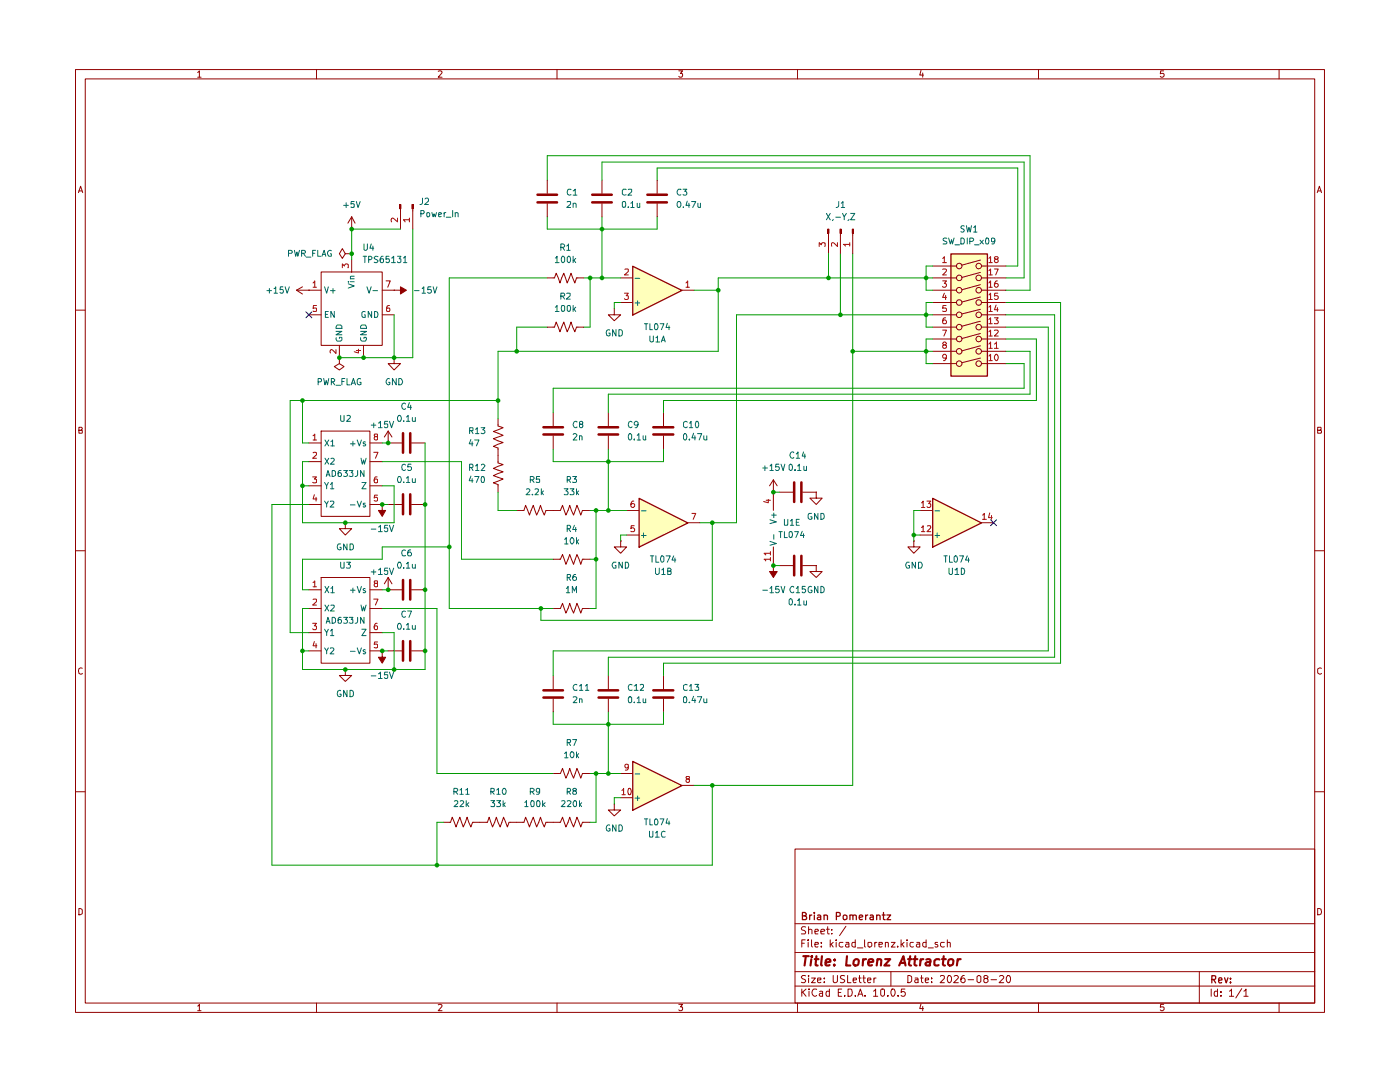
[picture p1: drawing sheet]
<svg xmlns="http://www.w3.org/2000/svg" width="279mm" height="216mm" viewBox="0 0 279 216" stroke-linecap="round" stroke-linejoin="round" font-family="sans-serif">
<g fill="none" stroke="#910000" stroke-width=".2">
<path d="M15.1 13.9h249.2v188.1h-249.2zM17 15.7h245.4v184.4h-245.4zM39.5 14.5l.3-.4v1.3M39.5 15.4h.6M63.2 13.9v1.8M87.5 14.2l.5-.1 .2 .3-.7 1h.7M111.2 13.9v1.8M135.5 14.1h.7l-.4 .5h.3v.7l-.5 .1-.1-.2M159.2 13.9v1.8M183.8 14.1l-.2 .9h.7M184.1 14.6v.8M207.3 13.9v1.8"/>
<path d="M232.2 14.1h-.6v.6l.6-.1 .1 .2v.4l-.2 .2h-.4l-.1-.2M255.3 13.9v1.8M15.7 38.4l.4-1.2 .4 1.2M15.7 38.1h.6M262.9 38.4l.4-1.2 .4 1.2M263.1 38.1h.5M15.1 61.9h1.9M262.4 61.9h1.9M15.7 85.8h.5l.2-.2-.1-.3h-.6v1.1h.6l.1-.5-.2-.1M263 85.8h.6v-.5h-.6v1.1h.6l.1-.4-.1-.2h-.2M15.1 109.9h1.9M262.4 109.9h1.9"/>
<path d="M16.4 133.3a.58 .58 0 0 0-.8 .6 .58 .58 0 0 0 .8 .5M263.7 133.3h-.3l-.4 .2 .1 .9 .3 .1 .3-.1M15.1 158h1.9M262.4 158h1.9M158.7 169.4h103.7v30.7h-103.7zM15.7 181.3h.3l.4 .3v.7l-.4 .2h-.3zM158.7 196.8h103.7M158.7 193.9h103.7M158.7 190.1h103.7M158.7 184.3h103.7M160 197.4v1.4M160 188.2h.5"/>
<path d="M160.2 197.9l.7 .9M160.7 187.5h-.7v1.5M160.8 194.7l-.6-.1-.3 .3a.74 .74 0 0 0 .8 .6l.1 .3-.3 .3-.6-.1M160.8 185l-.6-.1-.2 .2v.4l.5 .2 .3 .4-.2 .2h-.7M160.9 197.4l-.9 .7M161.3 187.5v.2M161.3 188v1M161.4 194.6v.2M161.4 185.6l.2-.2 .4 .2v.7M161.4 184.9v1.4M161.4 195.2v.9M161.5 197.4h.1"/>
<path d="M161.5 197.8v1M162 195.2h.7l-.7 .9h.7M162 187.5v1.3l.1 .2M162.6 188.5l.7-.1-.1-.4h-.5l-.1 .2v.6l.2 .2 .4-.1M162.6 185.9l.7-.1-.2-.4h-.3l-.2 .2v.6l.1 .1h.5M163 197.4h-.6a.79 .79 0 0 0-.3 .8 .79 .79 0 0 0 .6 .6l.3-.2M163.1 195.6l.7-.1v-.3h-.6l-.1 .1 .1 .7h.6M163.6 197.9h.6v.9M163.8 185.9l.8-.1-.1-.3-.4-.1-.3 .2 .1 .7h.6M163.9 188.8v.2M163.9 188v.2M164.2 198.1l-.6 .2-.1 .2 .2 .3 .5-.1"/>
<path d="M164.5 195.9v.2M164.5 195.2v.1M164.9 185.4h.6M165.2 184.9v1.3l.1 .1h.2M165.5 197.9l-.4-.1-.3 .3 .1 .6h.6M165.5 197.4v1.4M165.7 187.5v1.5M165.9 188.4l.4 .6M166 186.3h.1M166 185.5v.1M166.3 194.6l.1 1.4a.52 .52 0 0 0 .7-.2v-1.2M166.3 188l-.6 .5"/>
<path d="M166.9 187.5v.2M166.9 188v1M167.3 198h.5M168 197.4h-.7v1.4h.7M168.2 188h-.6l-.1 .3v.4a.52 .52 0 0 0 .7 .2M168.6 198.6v.2M168.6 194.7h-.8a.57 .57 0 0 0 .1 .6 .57 .57 0 0 0 .6 .2l.1 .3a.6 .6 0 0 1-.9 .2M168.8 188h.5l.1 1M168.8 184.8l-1.2 1.9M169.2 194.6v1.5h.6M169.2 197.4h.6a.94 .94 0 0 1-.1 1.4h-.5zM169.4 188.4h-.5l-.2 .2 .2 .4 .5-.1"/>
<path d="M170.3 195.6l.6-.1v-.3h-.6v.1v.7h.6M170.7 198.6v.2M170.7 188h-.5l-.2 .3v.4a.45 .45 0 0 0 .7 .2M170.7 187.5v1.5M171.1 189.1h1.1M171.2 198.8l.5-1.4 .5 1.4M171.4 195.2h.5M171.4 198.4h.6M171.5 194.6v1.2l.4 .3M172.2 195.2h.5M172.4 194.6v1.2l.1 .3h.2M172.5 187.5v1.4l.2 .1"/>
<path d="M172.6 198.6v.2M173.1 195.6l.7-.1-.1-.3h-.5l-.1 .1 .1 .7h.5M173.2 188.1l.6-.1 .2 .3v.4a.45 .45 0 0 1-.8 .1zM174.3 197.8l.4-.4v1.4M174.3 198.8h.9M174.4 195.2v.9M174.6 188v1M174.8 195.2h-.2l-.2 .2M175 188h-.3l-.1 .3M175.4 188.5l.7-.1-.1-.4h-.6v.9h.6M175.9 197.4h.5l.1 .2v.9l-.3 .3-.4-.3v-.9zM176.7 188.1l.5-.1 .1 1"/>
<path d="M176.7 188v1M177.2 198.6v.2M177.8 193.9v2.9M177.9 188h.7l-.7 1h.7M178 197.4a.75 .75 0 0 1 .7 .5 .75 .75 0 0 1-.4 .9h-.2a1.1 1.1 0 0 1-.1-1.4zM179.2 188.8v.2M179.2 198.6v.2M179.8 187.5v1.5M180 188.4l.4 .6M180.4 188l-.6 .5M180.6 197.4h-.7l-.1 .6 .6-.1 .3 .2-.1 .5-.2 .2-.6-.2M181 187.5v.2"/>
<path d="M181 188v1M181.2 194.6h.3l.4 .4v.7l-.4 .4h-.3zM182.3 188h-.5l-.2 .3v.4a.45 .45 0 0 0 .7 .2M182.6 195.2h.5l.1 .9M183 188h.5l.1 1M183.2 195.5h-.5l-.2 .2 .2 .4 .5-.1M183.6 188.4h-.6l-.1 .2 .1 .4 .6-.1M183.7 195.2h.5M183.9 194.6v1.2l.3 .3M184.7 195.6l.6-.1-.1-.3h-.5v.1v.7h.5M184.8 188h-.5l-.2 .3v.4a.45 .45 0 0 0 .7 .2M184.8 187.5v1.5"/>
<path d="M185.2 189.1h1.1M185.9 195.9v.2M185.9 195.2v.1M187.1 188h-.4l-.1 .3 .4 .2 .2 .3-.2 .2-.4-.1M187.7 194.8l.2-.2 .5 .1 .1 .5-.9 .9h.9M188.5 188h-.6l-.2 .3v.4a.52 .52 0 0 0 .8 .2M189.1 188.1l.5-.1 .1 1M189.1 187.5v1.5M189.2 194.7l.2-.1a.75 .75 0 0 1 .5 .8 .75 .75 0 0 1-.5 .7 1.01 1.01 0 0 1-.2-1.4zM190.4 194.8l.6-.2 .3 .5-1 1h1M192.4 194.6h-.2l-.3 .4-.1 .8 .3 .3h.3l.2-.3v-.3l-.2-.3h-.5l-.1 .3M193.2 195.5h1.1"/>
<path d="M195 194.9l.3-.3 .4 .3v.9l-.3 .3-.4-.3zM196.6 195.2l-.3-.2 .1-.3a.48 .48 0 0 1 .8 .3l-.2 .2a.56 .56 0 0 0-.6 .2 .56 .56 0 0 0 0 .6 .52 .52 0 0 0 .8-.2v-.3l-.4-.3M197.8 195.5h1.1M199.5 194.8l.6-.2 .2 .5-.9 1h.9M201.2 194.6a.75 .75 0 0 1 .5 .8 .75 .75 0 0 1-.5 .7 .92 .92 0 0 1 0-1.5zM239.3 193.9v6.2M241.7 197.4v1.4M243 197.9l-.4-.1-.3 .3 .1 .6h.6M243 197.4v1.4M243.7 198.6v.2M243.7 197.9v.1M245.4 197.8l.4-.4v1.4"/>
<path d="M245.4 198.8h.8M247.8 197.3l-1.2 1.8M248.2 197.8l.5-.4v1.4M248.2 198.8h.9M263 181.3a.65 .65 0 0 1 .7 .6 .65 .65 0 0 1-.7 .6zM39.5 200.7l.3-.3v1.3M39.5 201.7h.6M63.2 200.1v1.9M87.5 200.5l.5-.1 .2 .3-.7 1h.7M111.2 200.1v1.9M135.5 200.4h.7l-.4 .5h.3v.7l-.5 .1-.1-.2M159.2 200.1v1.9"/>
<path d="M183.8 200.3l-.2 .9h.7M184.1 200.8v.9M207.3 200.1v1.9M232.2 200.4h-.6v.6l.6-.1 .1 .2v.3l-.2 .3h-.4l-.1-.2M255.3 200.1v1.9"/>
</g>
<g fill="none" stroke="#910000" stroke-width=".25">
<path d="M160.1 182.7h.7l.1-.4-.2-.2h-.6v1.4h.6l.2-.1 .1-.3-.3-.4M161.6 182.6v.9M162 182.6l-.3 .1-.1 .1M162.5 182.1v.1M162.5 182.6v.9M163.2 182.7l.4-.1 .2 .1v.8M163.8 182.9l-.7 .3 .2 .3 .5-.1M164.5 182.7l.4-.1 .2 .1v.8M164.5 182.6v.9M166.9 182.8l.7-.1 .1-.5-.3-.1h-.5v1.4M168.4 182.7h.5l.1 .6-.1 .1a.36 .36 0 0 1-.6-.1zM169.6 182.7h.6v.8"/>
<path d="M169.6 182.6v.9M170.2 182.7l.3-.1 .4 .1v.8M171.5 183.1l.7-.2-.2-.3h-.3l-.2 .1v.6l.2 .2 .4-.1M172.8 182.6v.9M173.2 182.6l-.4 .1v.1M173.7 182.7l.4-.1 .2 .1v.8M174.3 182.9l-.7 .3 .2 .3 .5-.1M175 182.7l.4-.1 .2 .1v.8M175 182.6v.9M176.1 182.6h.6M176.3 182.1v1.3l.4 .1M177 182.6h.8l-.8 .9h.8"/>
<path d="M241.8 195.4h.7l.1-.6-.8-.1v1.4M242.2 195.4l.4 .7M243.2 195.6l.7-.1-.2-.4-.4 .1-.1 .7 .2 .2 .4-.1M244.4 195.1l.3 1 .4-1M245.6 196v.1M245.6 195.2v.2"/>
</g>
<g fill="none" stroke="#910000" stroke-width=".42">
<path d="M160.3 190.8h1.1M160.8 190.8l-.2 1.9M161.9 191.4l-.1 1.3M162 190.8v.2M162.6 191.4h.8M162.9 190.8l-.1 1.8 .4 .1M164 190.8l-.1 1.6 .1 .3M164.8 192.1l.9-.2-.1-.4a.6 .6 0 0 0-.8 .1v1h.8M166.5 192.5v.2M166.6 191.5v.1M169 190.8l-.1 1.9h.8M170.4 191.7l.4-.3 .4 .1 .2 .2-.1 .6a.55 .55 0 0 1-.5 .4 .55 .55 0 0 1-.5-.4z"/>
<path d="M172.3 191.4l-.1 1.3M172.8 191.4l-.4 .1-.1 .2M173.3 192.1l1-.2-.1-.4a.6 .6 0 0 0-.8 .1v1h.6M175.1 191.6l.3-.2 .4 .1v1.2M175.1 191.4l-.1 1.3M176.7 191.4h1l-1.2 1.3h1M179.4 192.7l.9-1.9 .4 1.9M179.7 192.1h.9M181.2 191.4h.8M181.6 190.8l-.2 1.6 .1 .2 .3 .1M182.3 191.4h.8M182.7 190.8l-.2 1.6 .1 .2 .3 .1"/>
<path d="M183.8 191.4l-.2 1.3M184.3 191.4l-.5 .2-.1 .1M184.9 191.5h.7l-.1 1.2M185.7 191.9l-.7 .1-.3 .2 .1 .4 .2 .1 .6-.1M187.5 191.5a.72 .72 0 0 0-1 .2l.1 .9h.7M188 191.4h.8M188.3 190.8l-.1 1.6 .1 .2 .3 .1M189.4 191.5a.54 .54 0 0 1 .9 .2l-.2 .8-.6 .2-.3-.4zM191.1 191.4l-.1 1.3M191.7 191.4l-.4 .1-.2 .2"/>
</g>
<g fill="#ffb">
<path d="M126.2 151.9l9.9 4.8-9.9 4.9z"/>
<path d="M186.1 99.4l9.7 4.9-9.7 4.8z"/>
<path d="M127.5 99.4l9.7 4.9-9.7 4.8z"/>
<path d="M189.7 50.6h7.3v24.4h-7.3z"/>
<path d="M126.2 53.1l9.9 4.8-9.9 4.9z"/>
</g>
<g fill="none" stroke="#910000" stroke-width=".2">
<path d="M61.6 117.7h2.5M64.1 115.2h9.7v17.1h-9.7zM68.9 104.3v1.2h1.3l-1.3 1.3-1.2-1.3h1.2M68.9 104.3h.1M73.8 117.7h2.5M77.5 117.7h2.7M82.1 117.7h2.7M61.6 121.4h2.5M61.6 126.2h2.5M61.6 129.9h2.5M68.9 133.6v1.2h1.3l-1.3 1.2-1.2-1.2h1.2M68.9 133.6h.1"/>
<path d="M73.8 121.4h2.5M73.8 126.2h2.5M73.8 129.9h2.5M77.5 129.9h2.7M82.1 129.9h2.7"/>
</g>
<path d="M62.5 116.2l.3-.3v1.2M62.5 119.6l.6-.1 .1 .6-.8 .6h.8M62.5 117.1h.7M74.6 119.5h.8l-.5 1.2M74.9 116.4l-.2-.2 .1-.3h.5l.1 .3-.2 .2h-.4l-.1 .2v.2l.2 .3 .5-.1v-.5l-.2-.1M62.4 124.4h.8l-.5 .5 .5 .1v.5l-.2 .1h-.4l-.2-.1M62.7 128l-.2 .9h.7M63.1 128.4v.9M75.3 124.4a.72 .72 0 0 0-.6 .5 .72 .72 0 0 0 .2 .7l.5-.1v-.5l-.5-.1-.2 .2M75.4 128.1h-.6l-.1 .5h.7v.6h-.7" fill="none" stroke="#b90000" stroke-width=".2"/>
<g fill="none" stroke="#006665" stroke-width=".2">
<path d="M64.9 117l.7 1.3M65.6 117l-.7 1.3M66 117.4l.4-.4v1.3M66 118.3h.7M69.9 117.8h1M70.4 117.3v1M71.3 117l.4 1.3 .4-1.3M72.9 117.5l-.3-.1-.1 .3 .5 .4-.2 .2-.3-.1M64.8 125.6l.4 .6 .3-.6M64.8 129.3l.4 .6 .3-.6M64.9 120.7l.7 1.2M65.2 126.2v.6"/>
<path d="M65.2 129.9v.6M65.6 120.7l-.7 1.2M66 125.9l.3-.3v1.2M66 129.4l.5-.1 .1 .3-.7 .9h.7M66 126.8h.6M66 120.8l.6-.1 .1 .4-.7 .8h.7M69.9 130h1M71.3 129.3l.4 1.2 .4-1.2M72 120.7l.3 1.2 .3-.8 .1 .8 .4-1.2M72.2 125.6h.9l-.9 1.2h.9M72.9 129.7l-.3-.1-.1 .3 .5 .4-.2 .2-.3-.1"/>
</g>
<path d="M80.4 115.7v3.9M81.9 115.7v3.9M80.4 127.9v3.9M81.9 127.9v3.9" fill="none" stroke="#910000" stroke-width=".51"/>
<path d="M76.3 129.9v1.2h.7l-.7 1.2-.8-1.2h.8z" fill="#910000"/>
<g fill="none" stroke="#910000" stroke-width=".2">
<path d="M61.6 57.9h2.5M64.1 54.3h12.2v14.6h-12.2zM70.2 45.7h.1M70.2 43.3v2.4M70.2 51.8v2.5M70.2 43.3l-.8 1.2M70.2 43.3l.7 1.2M76.3 57.9h2.4M61.6 62.8h2.5M67.7 68.9v2.5M72.6 68.9v2.5M76.3 62.8h2.4"/>
<path d="M78.7 71.4v1.2h1.2l-1.2 1.2-1.2-1.2h1.2M78.7 71.4h.1M77.5 88.4h.1M77.5 86v2.4M77.5 86l-.8 1.2M77.5 86l.7 1.2M77.5 88.4h2.7M82.1 88.4h2.7M77.5 117.7h.1M77.5 115.2l-.8 1.3M77.5 115.2l.7 1.3M77.5 115.2v2.5"/>
<path d="M76.3 129.9v1.2h-.8l.8 1.2 .7-1.2h-.7M76.3 129.9h.1"/>
</g>
<path d="M62.5 56.5l.3-.5v1.3M62.5 57.3h.7M68.3 53.4v-.7l.4 .4 .3-.4h.4v.7M77 56h.9l-.5 1.3M63.2 61h-.6l-.1 .5h.6l.1 .6h-.7M67.1 69.8v.7l-.9-.7-.3 .2 .1 .4M71.1 69.9h.9M71.5 69.7v.7l-.8-.2M77.7 61h-.4l-.2 .5 .1 .6h.5v-.6h-.5l-.1 .1" fill="none" stroke="#b90000" stroke-width=".2"/>
<g fill="none" stroke="#006665" stroke-width=".2">
<path d="M64.8 57.2l.4 1.3 .3-1.3M66 58h.9M66.5 57.6v.9M69.5 56.6l1.2 .5-1.2 .4M69.5 56.2h.1M69.9 56.2h.8M69.9 55.6h.8M70.7 55.1l-.8 .1 .1 .4M73.2 57.2l.5 1.3 .4-1.3M74.4 58h1M64.9 62.7h.5M65.5 62.1h-.6v1.2h.6"/>
<path d="M66.7 62.1v1.2l-.7-1.2v1.2M67.1 66.1h1.1l-1.1 .7h1.1M67.1 67.4v.2l.2 .5h.7l.2-.3v-.5h-.5v.3M67.2 64.9h.8l.2 .2v.4h-1.1zM72 67.4v.4l.2 .3 .8-.1 .1-.4v-.3h-.5v.3M72 66.1h1.1l-1.1 .7h1.1M72 65.1l.2-.2h.7l.2 .6h-1.1zM72.9 62.2a.45 .45 0 0 0-.7 .2v.7l.2 .2h.5v-.5h-.2M74.2 62.1v1.2l-.7-1.2v1.2M74.8 62.1a.66 .66 0 0 1 .6 .5 .66 .66 0 0 1-.2 .7h-.4z"/>
</g>
<path d="M80.4 86.4v3.9M81.9 86.4v3.9" fill="none" stroke="#910000" stroke-width=".51"/>
<path d="M82.2 40.8h.3v.9h-.3z" fill="#910000"/>
<path d="M82.2 40.8h.3v.9h-.3z" fill="none" stroke="#910000" stroke-width=".2"/>
<path d="M79.8 40.8h.2v.9h-.2z" fill="#910000"/>
<path d="M79.8 40.8h.2v.9h-.2zM79.9 41.7v4M82.4 41.7v4" fill="none" stroke="#910000" stroke-width=".2"/>
<path d="M79.3 43.5v.8l-.9-.8-.3 .3v.5M81.7 43.9h-1.2l.4 .4M81.7 43.5v.8" fill="none" stroke="#b90000" stroke-width=".2"/>
<path d="M78.7 57.9h1.2v-.7l1.2 .7-1.2 .8v-.8z" fill="#910000"/>
<path d="M78.7 57.9h1.2v.8l1.2-.8-1.2-.7v.7M78.7 57.9h.1M99.4 83.6v1.4l1 .3-1.9 .8 1.9 .8-1.9 .6 1.9 .8-1.9 .8 .9 .3v3l1 .3-1.9 .8 1.9 .6-1.9 .8 1.9 .7-1.9 .7 .9 .4v1.5M77.5 100.7h2.7M82.1 100.7h2.7" fill="none" stroke="#910000" stroke-width=".2"/>
<path d="M80.4 98.6v4M81.9 98.6v4" fill="none" stroke="#910000" stroke-width=".51"/>
<path d="M76.3 100.7v1.2h.7l-.7 1.1-.8-1.1h.8z" fill="#910000"/>
<g fill="none" stroke="#910000" stroke-width=".2">
<path d="M59.2 57.9l1.2 .8M59.2 57.9h2.4M60.4 57.2l-1.2 .7M61.6 57.9h.1M68.9 50.6l-.6-1-.6 1 .6 1 .6-1h1.3M70.2 50.6h.1M67.7 71.4v1.2l1 .5-1 .7-1-.7 1-.5M67.7 71.4h.1M61.6 88.4h2.5M61.6 92.1h2.5M61.6 96.9h2.5M64.1 86h9.7v17h-9.7z"/>
<path d="M73.8 88.4h2.5M73.8 92.1h2.5M73.8 96.9h2.5M110.4 82.3v2.7M110.4 86.9v2.8M121.4 82.3v2.7M121.4 86.9v2.8M132.4 82.3v2.7M132.4 86.9v2.8M154.3 98.2h.1M154.3 95.8l-.7 1.1M154.3 95.8l.8 1.1"/>
<path d="M154.3 95.8v6.1M155.5 98.2h2.7M160.2 98.2h2.7M162.9 98.2v1.2h1.2l-1.2 1.3-1.3-1.3h1.3M162.9 98.2h.1M61.6 100.7h2.5M73.8 100.7h2.5M76.3 100.7v1.2h-.8l.8 1.1 .7-1.1h-.7M76.3 100.7h.1M103.1 101.9h1.5l.3-1.1 .8 2 .7-2 .7 2 .8-2 .7 2 .4-.9h2.8l.5-1.1 .6 2 .8-2 .8 2 .6-2 .8 2 .3-.9h1.6M110.4 111.6h1.4l.5-.9 .6 1.9 .8-1.9 .8 1.9 .6-1.9 .8 1.9 .3-1h1.6M125 101.9h2.5"/>
<path d="M125 106.8h2.5M137.2 104.3h2.5M154.3 109.1v3.8M162.9 112.9v1.1h1.2l-1.2 1.2-1.3-1.2h1.3M162.9 112.9h.1M182.4 107.9v1.2h1.2l-1.2 1.3-1.2-1.3h1.2M182.4 107.9h.1M183.6 101.9h2.5M183.6 106.8h2.5M195.8 104.3h2.5M110.4 121.4h1.4l.5-1 .6 1.9 .8-1.9 .8 1.9 .6-1.9 .8 1.9 .3-.9h1.6M110.4 134.8v2.7"/>
<path d="M110.4 139.4v2.7M121.4 134.8v2.7M121.4 139.4v2.7M132.4 134.8v2.7M132.4 139.4v2.7M110.4 154.3h1.4l.5-1 .6 2 .8-2 .8 2 .6-2 .8 2 .3-1h1.6M123.9 154.3h2.3M123.9 159.2h2.3M136.1 156.7h2.4M88.5 164.1h1.4l.4-1 .7 1.9 .8-1.9 .7 1.9 .7-1.9 .8 1.9 .3-.9h3l.3-1 .7 1.9 .8-1.9 .7 1.9 .7-1.9 .8 1.9 .3-.9h3l.3-1 .8 1.9 .7-1.9 .7 1.9 .8-1.9 .7 1.9 .4-.9h2.8l.5-1 .6 1.9 .8-1.9 .8 1.9 .6-1.9 .8 1.9 .3-.9h1.6M122.6 160.4v1.2h1.3l-1.3 1.2-1.2-1.2h1.2M122.6 160.4h.1"/>
</g>
<g fill="none" stroke="#b90000" stroke-width=".2">
<path d="M62.4 95.2h.8l-.5 .4 .5 .1v.6h-.8M62.5 86.9l.3-.3v1.2M62.5 90.3h.7v.5l-.8 .6h.8M62.5 87.8h.7M62.7 98.7l-.2 .9h.7M63.1 99.2v.8M74.6 90.3h.8l-.5 1.1M74.9 87.1l-.2-.2 .1-.3h.5l.1 .3-.5 .2a.35 .35 0 0 0-.2 .4 .35 .35 0 0 0 .2 .3l.5-.1v-.5l-.2-.1M75.3 95.2h-.5l-.1 .9 .2 .2h.5v-.6l-.5-.1-.2 .2M75.4 98.8h-.6l-.1 .6 .1-.2h.4l.2 .2v.5h-.7M126.5 100l-.4 .2-.2 .8 .3 .3h.2l.3-.3v-.3l-.2-.2h-.4l-.2 .2M152.9 99.8h.9"/>
<path d="M153.3 99.6v.7l-.9-.2M185 100h.8l-.5 .5h.4v.7l-.5 .1-.2-.2M126.6 104.9h-.6l-.1 .6 .2-.2h.3l.3 .3-.1 .4h-.7M138.1 102.4h.8l-.6 1.2M153.8 111.6h-1.3l.3 .3M153.8 110.4h-1.3l.3 .3M153.8 110.1v.6M153.8 111.2v.7M183.9 105.2l.3-.3v1.2M183.9 100.3h.2l.1-.3v1.3M183.9 106.1h.7M183.9 101.3h.7"/>
<path d="M185.1 105l.6-.1 .1 .3-.8 .9h.8M196.1 102.8l.3-.4v1.2M196.1 103.6h.7M197.5 102.4l-.2 .9h.7M197.9 102.9v.7M124.1 157.7l.4-.4v1.3M124.1 158.6h.7M125.4 153l-.1 .2h-.3l-.3-.2v-.3a.42 .42 0 0 1 .7-.1v.8l-.3 .3h-.3M125.6 157.3a.75 .75 0 0 1 .1 1.3h-.1a.9 .9 0 0 1 0-1.3zM137.2 155.4l-.3-.2 .1-.3h.5l.1 .4-.4 .1a.35 .35 0 0 0-.3 .4 .35 .35 0 0 0 .3 .3l.4-.1v-.5l-.2-.1"/>
</g>
<g fill="none" stroke="#006665" stroke-width=".2">
<path d="M64.8 96.3l.4 .6 .3-.6M64.8 100l.4 .6 .3-.6M64.9 87.8l.7 1.2M64.9 91.4l.7 1.2M65.2 96.9v.6M65.6 87.8l-.7 1.2M65.6 91.4l-.7 1.2M66 96.7l.3-.4v1.2M66 97.5h.6M66 88.1l.4-.3v1.2M66 91.5l.5-.1 .2 .4-.7 .8h.7M66 89h.7"/>
<path d="M69.9 88.6h1M70.4 88.1v.9M71.3 100l.4 1.2 .4-1.2M71.3 87.8l.4 1.2 .4-1.2M72 91.4l.3 1.2 .3-.8 .1 .8 .4-1.2M72.2 96.3h.9l-.9 1.2h.9M72.9 88.2l-.3-.1-.1 .3 .5 .4-.2 .2-.3-.1M65.2 100.6v.6M66 100.1l.5-.1 .1 .3-.7 .9h.7M69.9 100.8h1M72.9 100.4h-.3l-.1 .2 .5 .4-.2 .2-.3-.1M128 106.8h.9"/>
<path d="M128 101.9h.9M128.4 106.3v1M153.7 103.7l1.2 .4-1.2 .4M153.7 108l1.2 .5-1.2 .3M154 102.8h.9M154.4 102.4v.9M154.4 106.7v.9M186.6 106.8h.9M186.6 101.9h.9M187 106.3v1M126.7 154.4h1M126.7 159.3h1"/>
<path d="M127.3 158.8v1"/>
</g>
<path d="M127.5 99.4l9.8 4.9-9.8 4.9zM186.1 99.4l9.8 4.9-9.8 4.9zM126.3 151.9l9.8 4.9-9.8 4.9z" fill="none" stroke="#910000" stroke-width=".25"/>
<g fill="none" stroke="#910000" stroke-width=".51">
<path d="M108.5 85.3h3.8M108.5 86.7h3.8M119.5 85.3h3.9M119.5 86.7h3.9M130.4 85.3h4M130.4 86.7h4M158.5 96.3v3.9M159.9 96.3v3.9M108.5 137.7h3.8M108.5 139.2h3.8M119.5 137.7h3.9M119.5 139.2h3.9"/>
<path d="M130.4 137.7h4M130.4 139.2h4"/>
</g>
<path d="M154.3 112.9v1.1h.8l-.8 1.2-.7-1.2h.7z" fill="#910000"/>
<g fill="none" stroke="#910000" stroke-width=".2">
<path d="M186.1 53.1h4.8M186.1 55.5h4.8M186.1 57.9h4.8M195.7 51.9l-3.8 1M195.7 54.4l-3.8 1M195.7 56.8l-3.8 1M195.7 59.3l-3.8 1M195.8 53.1h4.9M195.8 55.5h4.9M195.8 57.9h4.9M186.1 60.4h4.8M186.1 62.8h4.8"/>
<path d="M186.1 65.3h4.8M186.1 67.6h4.8M186.1 70.1h4.8M186.1 72.6h4.8M195.7 61.7l-3.8 1M195.7 64.1l-3.8 1M195.7 66.5l-3.8 1.1M195.7 69l-3.8 1M195.7 71.5l-3.8 .9M195.8 60.4h4.9M195.8 62.8h4.9M195.8 65.3h4.9"/>
<path d="M195.8 67.6h4.9M195.8 70.1h4.9M195.8 72.6h4.9M123.9 107.9v1.2h1.1l-1.1 1.3-1.3-1.3h1.3M123.9 107.9h.1M154.3 112.9v1.1h-.7l.7 1.2 .8-1.2h-.8M154.3 112.9h.1M155.5 112.9h2.7M160.2 112.9h2.7"/>
<circle cx="191.4" cy="55.5" r=".55"/>
<circle cx="191.4" cy="53.1" r=".55"/>
<circle cx="191.4" cy="57.9" r=".55"/>
<circle cx="195.3" cy="53.1" r=".55"/>
<circle cx="195.3" cy="55.5" r=".55"/>
<circle cx="195.3" cy="57.9" r=".55"/>
<circle cx="191.4" cy="62.8" r=".55"/>
<circle cx="191.4" cy="60.4" r=".55"/>
<circle cx="191.4" cy="67.6" r=".55"/>
<circle cx="191.4" cy="65.3" r=".55"/>
<circle cx="191.4" cy="70.1" r=".55"/>
<circle cx="191.4" cy="72.6" r=".55"/>
<circle cx="195.3" cy="67.6" r=".55"/>
<circle cx="195.3" cy="62.8" r=".55"/>
<circle cx="195.3" cy="60.4" r=".55"/>
<circle cx="195.3" cy="70.1" r=".55"/>
<circle cx="195.3" cy="72.6" r=".55"/>
<circle cx="195.3" cy="65.3" r=".55"/>
</g>
<path d="M158.5 110.9v3.9M159.9 110.9v3.9" fill="none" stroke="#910000" stroke-width=".51"/>
<path d="M189.8 50.7h7.3v24.4h-7.3z" fill="none" stroke="#910000" stroke-width=".25"/>
<g fill="none" stroke="#b90000" stroke-width=".2">
<path d="M188.1 51.6l.4-.4v1.2M188.1 53.8l.6-.1 .2 .1-.1 .4-.7 .7h.8M188.1 56h.8l-.4 .6h.3l.1 .5-.3 .2h-.3l-.2-.2M188.1 52.4h.8M188.5 58.5l-.4 .8h.8M188.7 58.9v.9M197.4 58.8l.3-.3v1.3M197.4 56.5l.3-.5v1.3M197.4 54l.3-.3v1.2M197.4 51.6l.3-.4v1.2M197.4 52.4h.6M197.4 59.8h.6"/>
<path d="M197.4 57.3h.6M197.4 54.9h.6M198.5 53.7h.7l-.5 1.2M198.7 51.7l-.2-.2 .1-.3h.4l.2 .2-.1 .2a.51 .51 0 0 0-.6 .7h.6l.1-.3-.2-.3M199 56l-.3 .2a.7 .7 0 0 0 0 1.1h.3l.2-.2v-.3l-.2-.2h-.5v.2M199.1 58.5h-.6v.6l.5-.1 .2 .2v.3l-.2 .3-.5-.2M188.1 65.9h.8l-.5 1.2M188.4 68.8l-.3-.3 .3-.3h.2l.3 .4-.8 .4v.3l.3 .2 .4-.1 .1-.1v-.3l-.3-.2M188.7 63.4l-.4 .1a.94 .94 0 0 0 0 1.1h.4l.2-.2v-.3l-.3-.3h-.2l-.3 .3M188.8 61h-.6l-.1 .5h.6l.2 .1v.4l-.2 .1h-.6M188.9 71.2l-.2 .3h-.4l-.2-.6 .3-.2h.2l.3 .2-.1 .7-.2 .3-.3 .1M197.4 71l.3-.3v1.3"/>
<path d="M197.4 68.7l.3-.5v1.3M197.4 66.2l.3-.3v1.2M197.4 63.8l.3-.4v1.2M197.4 61.3l.3-.3v1.1M197.4 72h.6M197.4 69.5h.6M197.4 67.1h.6M197.4 64.6h.6M197.4 62.1h.6M198.5 68.7l.4-.5v1.3M198.5 66l.5-.1 .2 .1-.1 .4-.6 .7h.7M198.5 63.4h.7l-.4 .4 .4 .3v.3l-.2 .2-.5-.1"/>
<path d="M198.5 69.5h.7M198.8 70.7a.68 .68 0 0 1 .4 .6 .68 .68 0 0 1-.4 .7 .75 .75 0 0 1 0-1.3zM198.8 60.9l-.3 .9h.7M199 61.4v.7"/>
</g>
<path d="M170.1 45.7h.2v.9h-.2z" fill="#910000"/>
<path d="M170.1 45.7h.2v.9h-.2z" fill="none" stroke="#910000" stroke-width=".2"/>
<path d="M167.6 45.7h.3v.9h-.3z" fill="#910000"/>
<path d="M167.6 45.7h.3v.9h-.3z" fill="none" stroke="#910000" stroke-width=".2"/>
<path d="M165.2 45.7h.2v.9h-.2z" fill="#910000"/>
<g fill="none" stroke="#910000" stroke-width=".2">
<path d="M109.2 36v2.6M120.1 36v2.6M131.1 36v2.6M109.2 55.5h1.5l.3-1 .8 2 .7-2 .7 2 .8-2 .7 2 .4-1h1.4M109.2 40.6v2.7M120.1 40.6v2.7M123.9 55.5h2.3M131.1 40.6v2.7M136.1 57.9h2.4M165.2 45.7h.2v.9h-.2zM165.4 46.6v4M167.7 46.6v4"/>
<path d="M170.2 46.6v4M109.2 65.3h1.5l.3-1 .8 1.9 .7-1.9 .7 1.9 .8-1.9 .7 1.9 .4-.9h1.4M122.6 61.5v1.3h1.3l-1.3 1.2-1.2-1.2h1.2M122.6 61.5h.1M123.9 60.4h2.3"/>
</g>
<path d="M124.6 58.5h.8l-.4 .5 .4 .1v.5l-.3 .2h-.3l-.2-.2M124.7 53.8l.6-.1 .1 .5-.8 .7h.8M136.9 56.5l.3-.5v1.3M136.9 57.3h.7M163.5 49.2v-.8l.4 .4 .1-.3 .2-.1 .5 .1-.1 .7M167.1 48.4v.8l-.8-.8-.4 .1 .1 .6M169.6 48.8h-1.3l.4 .3M169.6 48.4v.7" fill="none" stroke="#b90000" stroke-width=".2"/>
<path d="M107.3 38.9h3.9M118.2 38.9h3.9M129.2 38.9h3.9M107.3 40.4h3.9M118.2 40.4h3.9M129.2 40.4h3.9" fill="none" stroke="#910000" stroke-width=".51"/>
<path d="M126.3 53.1l9.8 4.9-9.8 4.9z" fill="none" stroke="#910000" stroke-width=".25"/>
<path d="M126.7 55.5h1M126.7 60.4h1M127.3 60v1" fill="none" stroke="#006665" stroke-width=".2"/>
<g fill="none" stroke="#090" stroke-width=".2">
<path d="M109.2 36v-4.9h96.4v26.8h-4.9M120.1 36v-3.7h84.3v23.2h-3.7M131.1 36v-2.5h72v19.6h-2.4M79.9 45.7h-9.7v6.1M82.4 45.7v25.7h-14.7M109.2 55.5h-19.5v65.9h20.7M109.2 43.3v2.4h21.9v-2.4M116.5 55.5h7.4M117.8 55.5v9.8h-1.3M120.1 43.3v12.2M138.5 57.9h4.8M165.4 50.6v4.9"/>
<path d="M167.7 50.6v12.2M170.2 50.6v106.1h-31.7M186.1 55.5h-42.8v14.6h-43.9v13.5M186.1 53.1h-1.3v4.8h1.3M60.4 79.9v8.5h1.2M78.7 62.8v8.6M99.4 79.9h-41.5v46.3h3.7M109.2 65.3h-6.1v4.8M123.9 60.4h-1.3v1.1M170.2 70.1h15.9M186.1 62.8h-39.1v41.5h-7.3M186.1 67.6h-1.3v5h1.3"/>
<path d="M186.1 60.4h-1.3v4.9h1.3M200.7 67.6h6.1v12.3h-74.4v2.4M200.7 60.4h11v71.9h-79.3v2.5M200.7 70.1h4.9v8.6h-84.2v3.6M200.7 62.8h9.8v68.3h-89.1v3.7M200.7 72.6h3.7v4.9h-94v4.8M200.7 65.3h8.5v64.6h-98.8v4.9M60.4 96.9h1.2M61.6 92.1h-1.2v12.2h18.3v-7.4h-2.4M76.3 92.1h15.8v19.5h18.3M76.3 88.4h1.2M84.8 88.4v45.2h-24.4v-12.2h1.2"/>
<path d="M99.4 98.2v3.7h3.7M110.4 89.7v2.4h22v-2.4M121.4 89.7v12.2M154.3 98.2h1.2M61.6 100.7h-7.3v71.9h87.9v-15.9M76.3 117.7h1.2M76.3 100.7h1.2M89.7 109.1h-13.4v2.5h-15.9v6.1h1.2M117.8 111.6h1.2M117.8 101.9h7.2M119 101.9v19.5h-1.2M125 106.8h-1.1v1.1"/>
<path d="M142.2 104.3v19.5h-34.3v-2.4M154.3 112.9h1.2M182.4 106.8h1.2M183.6 101.9h-1.2v6M60.4 129.9h1.2M76.3 121.4h10.9v32.9h23.2M76.3 129.9h1.2M76.3 126.2h2.4v7.4M110.4 142.1v2.4h22v-2.4M117.8 154.3h6.1M119 154.3v9.8h-1.2M121.4 142.1v12.2"/>
<path d="M123.9 159.2h-1.3v1.2M88.5 164.1h-1.3v8.5"/>
</g>
<path d="M61 62.2l1.2 1.2M62.2 62.2l-1.2 1.2M197.7 103.7l1.2 1.2M198.9 103.7l-1.2 1.2" fill="none" stroke="#00008a" stroke-width=".2"/>
<g fill="#090">
<circle cx="107.9" cy="121.4" r=".47"/>
<circle cx="121.4" cy="144.5" r=".47"/>
<circle cx="68.9" cy="104.3" r=".47"/>
<circle cx="60.4" cy="129.9" r=".47"/>
<circle cx="68.9" cy="133.6" r=".47"/>
<circle cx="67.7" cy="71.4" r=".47"/>
<circle cx="78.7" cy="71.4" r=".47"/>
<circle cx="72.6" cy="71.4" r=".47"/>
<circle cx="70.2" cy="50.6" r=".47"/>
<circle cx="70.2" cy="45.7" r=".47"/>
<circle cx="84.8" cy="100.7" r=".47"/>
<circle cx="89.7" cy="109.1" r=".47"/>
<circle cx="60.4" cy="96.9" r=".47"/>
<circle cx="99.4" cy="79.9" r=".47"/>
<circle cx="77.5" cy="88.4" r=".47"/>
<circle cx="60.4" cy="79.9" r=".47"/>
<circle cx="76.3" cy="100.7" r=".47"/>
<circle cx="77.5" cy="117.7" r=".47"/>
<circle cx="84.8" cy="117.7" r=".47"/>
<circle cx="78.7" cy="133.6" r=".47"/>
<circle cx="76.3" cy="129.9" r=".47"/>
<circle cx="142.2" cy="156.7" r=".47"/>
<circle cx="87.2" cy="172.6" r=".47"/>
<circle cx="84.8" cy="129.9" r=".47"/>
<circle cx="121.4" cy="154.3" r=".47"/>
<circle cx="119" cy="154.3" r=".47"/>
<circle cx="121.4" cy="101.9" r=".47"/>
<circle cx="154.3" cy="112.9" r=".47"/>
<circle cx="142.2" cy="104.3" r=".47"/>
<circle cx="119" cy="101.9" r=".47"/>
<circle cx="119" cy="111.6" r=".47"/>
<circle cx="121.4" cy="92.1" r=".47"/>
<circle cx="143.3" cy="57.9" r=".47"/>
<circle cx="167.7" cy="62.8" r=".47"/>
<circle cx="154.3" cy="98.2" r=".47"/>
<circle cx="184.8" cy="55.5" r=".47"/>
<circle cx="184.8" cy="62.8" r=".47"/>
<circle cx="165.4" cy="55.5" r=".47"/>
<circle cx="117.8" cy="55.5" r=".47"/>
<circle cx="103.1" cy="70.1" r=".47"/>
<circle cx="120.1" cy="45.7" r=".47"/>
<circle cx="120.1" cy="55.5" r=".47"/>
<circle cx="184.8" cy="70.1" r=".47"/>
<circle cx="170.2" cy="70.1" r=".47"/>
<circle cx="182.4" cy="106.8" r=".47"/>
</g>
<g fill="none" stroke="#006665" stroke-width=".2">
<path d="M84.3 39.5v1l-.1 .2-.4 .1M84.8 39.7l.2-.2h.3l.2 .2v.4l-.8 .7h.8M114 37.8h-.5a.61 .61 0 0 0-.3 .7 .61 .61 0 0 0 .8 .4M114.4 38.1l.4-.3v1.1M114.4 38.9h.7M125 37.8h-.6l-.2 .2v.7a.52 .52 0 0 0 .8 .2M125.4 37.8h.6l.1 .5-.8 .6h.8M135.9 37.8h-.5a.61 .61 0 0 0-.2 .7 .61 .61 0 0 0 .7 .4M136.3 37.8h.8l-.5 .4 .4 .1 .1 .1-.1 .5h-.7M53.3 58h.9M53.8 57.6v.9M54.7 57.6h.2l.1-.4v1.3"/>
<path d="M54.7 58.5h.7M56.5 57.2h-.5l-.1 .6h.6v.6l-.5 .1-.1-.2M56.9 57.2l.4 1.3 .4-1.3M57.6 50.5h.6l.1-.1-.1-.4h-.6v1.1M58.8 50l.2 1.1 .3-.8 .1 .8 .4-1.1M60.2 50.5h.6l.2-.1-.1-.4h-.7v1.1M60.5 50.5l.5 .6M61.1 51.3h1M62.4 50.5h.4M63 50h-.6v1.1M63.4 50v1.1h.6M64.3 51.1l.4-1.1 .3 1.1"/>
<path d="M64.3 50.8h.6M66.1 50a.61 .61 0 0 0-.7 .3 .61 .61 0 0 0 .2 .8h.5v-.5h-.1M68.6 41h.9M69.1 40.5v.9M70.7 40.2h-.6l-.1 .5h.7v.6h-.7M71.1 40.2l.4 1.2 .4-1.2M72.5 51.1h.6M72.6 48.7v1.1l.2 .2h.3l.2-.3v-1M72.8 51.1v1.3M73.6 51.8h.4l.2-.4-.2-.3h-.4v1.3M74.1 48.7l-.3 .8h.8M74.4 49.1v.9"/>
<path d="M75.4 51.2l-.5-.1-.2 .3 .1 .2 .6 .3v.3l-.2 .2-.5-.1M76.5 51.1h-.3a.93 .93 0 0 0-.3 1.2l.5 .1 .1-.2v-.5l-.6-.1v.3M77.6 51.1h-.6v.6l.6-.1a.45 .45 0 0 1 0 .6 .45 .45 0 0 1-.6 .1v-.1M78.1 51.5h.2l.3-.4v1.3M78.1 52.4h.8M79.3 51.1h.7l-.3 .5 .3 .1v.5l-.2 .2h-.3l-.2-.2M80.5 51.5l.4-.4v1.3M80.5 52.4h.7M82.7 58h.9M84 42.7l.6-.1v-.5l-.6-.1v1.3M84.2 57.6l.4-.4v1.3M84.2 58.5h.7"/>
<path d="M85.2 42.5h.5v.7l-.4 .1-.1-.2zM86 57.2h-.6l-.1 .6h.7l.1 .4-.3 .3h-.3l-.2-.2M86.2 42.4l.2 .9 .2-.6 .3 .6 .2-.9M86.4 57.2l.4 1.3 .4-1.3M87.5 42.8l.6-.1v-.2h-.6v.7h.6M88.6 42.4v.9M89 42.4l-.4 .1v.2M89.1 43.3h.9M90.3 42v1.3M90.8 42.5l.5-.1 .1 .2v.7M90.8 42.4v.9M110.8 51.5h.2l.2-.4v1.3"/>
<path d="M110.8 52.4h.8M111.9 59.1h.6l.2-.4-.2-.2h-.6v1.2M111.9 49.4l.7-.1 .1-.4-.3-.2h-.5v1.3M112.3 51.1l.4 .3v.8l-.3 .2a.75 .75 0 0 1-.1-1.3zM112.3 59.1l.4 .6M112.3 49.4l.4 .6M113.1 58.6l.6-.1 .1 .5-.8 .7h.8M113.1 49.1l.4-.4v1.3M113.1 50h.7M113.2 40.3l.6-.1 .1 .5-.8 .7h.8M113.5 51.1a.68 .68 0 0 1 .4 .7 .68 .68 0 0 1-.4 .6l-.3-.2v-.8zM114.4 40.7l.2-.1 .4 .1v.7"/>
<path d="M114.4 40.6v.8M114.4 51.1v1.3M114.6 51.9l.3 .5M114.9 51.6l-.5 .5M124.2 40.4l.2-.2h.3a.77 .77 0 0 1-.2 1.2l-.3-.3zM125.4 41.3v.1M125.9 40.6l.3-.4v1.2M125.9 41.4h.7M127.2 40.6v.7h.5M127.7 40.6v.8M135.3 40.2l.4 .1a.66 .66 0 0 1-.2 1.1 .84 .84 0 0 1-.2-1.2zM136.4 41.3v.1"/>
<path d="M137.2 40.1l-.3 .9h.8M137.5 40.6v.8M138 40.2h.9l-.6 1.2M139.3 40.6v.6l.1 .2 .4-.1M139.8 40.6v.8M164.9 42.6l.8 1.3M165.7 42.6l-.8 1.3M166.3 43.8l-.2 .2M166.8 43.3h.9M167.4 40.2v.9l-.2 .2-.3 .1M167.9 40.6l.3-.4v1.2M167.9 41.4h.7"/>
<path d="M168.1 42.6l.4 .7 .4-.7M168.5 43.3v.6M169.4 43.8l-.2 .2M169.8 42.6h.8l-.8 1.3h.8M189 47.6h-.7v.4l.5 .2 .2 .3-.2 .2h-.6M189.3 47.5l.4 1.2 .2-.9 .2 .9 .3-1.2M190.6 48.8h.9M191.8 47.5h.3l.3 .2v.7l-.1 .3h-.5zM192.4 45.1l-.4-.1-.2 .3 .1 .2 .5 .2v.5h-.6M192.9 45l.2 1.3 .3-.9 .2 .9 .3-1.3M193 47.5v1.2M193.5 48.2h.6l.2-.3-.1-.3-.7-.1v1.2"/>
<path d="M194.3 45.4l.3-.4v1.3M194.3 46.3h.7M194.5 48.8h.9M195.6 47.9l.7 .8M196.3 47.9l-.7 .8M196.8 47.6l.3-.1a.91 .91 0 0 1 .1 1.2l-.4-.1zM198.5 48l-.2 .3-.4-.1v-.6l.4-.1 .2 .2-.1 .9-.5 .1M63.5 76.2l.6-.1v-.5l-.6-.1v1.3M64.6 75.5l.3 1.3 .2-.9 .3 .9 .2-1.3M66.1 76.2l.6-.1 .1-.3-.3-.3h-.4v1.3M66.4 76.2l.4 .6M67.1 76.9h.9"/>
<path d="M68.2 76.1h.5M68.8 75.5h-.6v1.3M69.3 75.5v1.3h.5M70.1 76.8l.4-1.3 .4 1.3M70.2 76.5h.6M72 75.6a.42 .42 0 0 0-.7 .3v.6l.2 .2h.5v-.4h-.2M77.7 75.6l-.1-.1a.64 .64 0 0 0-.6 .6 .64 .64 0 0 0 .6 .7l.2-.1v-.4h-.2M79.1 75.5v1.3l-.8-1.3v1.3M79.6 75.5a.65 .65 0 0 1 .7 .7 .65 .65 0 0 1-.7 .6zM110.8 61.3l.4-.3v1.1M110.8 62.1h.8M112.1 61h.4l.2 .1v.8l-.3 .2h-.3z"/>
<path d="M113.2 61.1l.2-.1h.3a.91 .91 0 0 1-.1 1.1h-.3l-.1-.2zM114.4 61v1.1M114.6 61.6l.3 .5M114.9 61.3l-.5 .5M121.7 65.9l-.1-.1a.64 .64 0 0 0-.6 .6 .64 .64 0 0 0 .5 .7l.2-.2v-.4h-.2M122.9 65.8v1.3l-.6-1.3v1.3M123.5 65.8l.5 .1 .2 .2v.6l-.3 .4h-.4zM128.6 64.6h.7M128.9 64.6v1.2M129.7 64.6v1.2h.5M129.7 67.1v.9a.42 .42 0 0 0 .7 .2v-1.1M130.7 64.7l.4-.1a1.05 1.05 0 0 1 0 1.2h-.3l-.2-.3z"/>
<path d="M130.9 67.4l.3-.3v1.1M130.9 68.2h.8M131.7 64.6h.8l-.5 1.2M132 68.2l.4-1.1 .4 1.1M132.1 67.9h.6M133.2 64.5l-.3 .9h.8M133.5 65v.8M65.1 95.1l.3-1.2 .5 1.2M65.2 94.7h.6M66.3 93.9h.4l.3 .2v.7l-.5 .3h-.2zM68 82.9v1l.2 .2 .5-.1v-1.1M68.1 93.9h-.5l-.1 .2v.9h.6v-.6l-.5-.1-.1 .3"/>
<path d="M68.6 93.9h.7l-.4 .4 .4 .3v.4h-.7M69.3 83l.4-.1 .2 .3-.7 .9h.7M69.7 93.9h.7l-.3 .4 .3 .2v.5h-.7M71.4 93.9v.8l-.2 .3-.3 .1M72.6 93.9v1.2l-.6-1.2v1.2M74.1 84.8h.9M74.6 84.4v.9M75.5 84.4h.2l.2-.3v1.2M75.5 85.3h.8M77.4 84.1h-.6l-.1 .6h.7v.5l-.2 .1h-.3l-.2-.1M77.7 84.1l.4 1.2 .5-1.2M79.5 83l.3-.1a.84 .84 0 0 1 .1 1.2l-.4-.1a.78 .78 0 0 1 0-1z"/>
<path d="M79.5 95.2a.56 .56 0 0 1 .6 .3 .56 .56 0 0 1-.2 .7l-.4 .1-.1-.2-.1-.5zM80.6 84v.1M80.6 96.2v.1M80.9 80.6l-.2-.2a.6 .6 0 0 0-.5 .7 .6 .6 0 0 0 .7 .5v-.1M80.9 92.8l-.2-.2a.65 .65 0 0 0-.5 .7 .65 .65 0 0 0 .5 .6l.2-.2M81.1 83.2l.3-.3v1.2M81.1 95.4l.3-.3v1.2M81.1 84.1h.7M81.1 96.3h.7M81.7 80.3l-.3 1h.7M82 80.9v.8M82 92.6h-.6v.6l.6-.1 .1 .2v.3l-.2 .3h-.4l-.1-.2"/>
<path d="M82.3 83.3l.1 .8 .5-.1M82.3 95.5l.1 .8 .5-.1M82.9 83.3v.8M82.9 95.5v.8M93.7 85.9h.6l.1-.5-.7-.1v1.2M93.7 93.3h.5l.2-.2v-.3l-.2-.2h-.5v1.3M94 87.7l-.4 .9h.8M94 95l-.4 .9h.8M94.1 85.9l.3 .6M94.1 93.3l.3 .6M94.2 88.1v.9M94.2 95.5v.8"/>
<path d="M94.7 87.8h.9l-.5 1.2M94.7 95.1h.9l-.5 1.2M94.9 85.7l.3-.4v1.2M94.9 93l.3-.4v1.3M94.9 93.9h.7M94.9 86.5h.7M96 85.3h.8l-.5 .5 .5 .2-.1 .4h-.7M96.1 95.2l.3-.1a.91 .91 0 0 1 .1 1.2l-.4-.1zM96.1 92.8l.4-.2 .3 .4-.8 .9h.8M105.1 97.6l.4-.1 .2 .4-.7 .8h.7M105.8 95.8h.5l.3-.3-.1-.3-.7-.1v1.2M106.2 95.8l.4 .5"/>
<path d="M106.3 98.6v.1M106.8 97.6h.6v.4l-.6 .7h.6M107.7 95.1h-.6l-.1 .6 .6-.1 .1 .6h-.7M108 97.5v1.2M108.1 98.3l.4 .4M108.5 98l-.5 .4M112.6 97.5h.8l-.5 .5 .5 .2v.3l-.2 .2-.6-.1M113.2 95.8l.6-.1v-.5l-.6-.1v1.2M113.5 95.8l.4 .5M113.8 97.5h.8l-.5 .5 .5 .2v.3l-.2 .2-.6-.1M114.3 95.1h.8l-.5 .5 .5 .2v.3l-.2 .2-.6-.1M114.4 86.7l.2-.2h.3l.2 .3-.7 1h.7"/>
<path d="M115.1 97.5v1.2M115.1 84.2l-.1-.1a.6 .6 0 0 0-.6 .7 .6 .6 0 0 0 .7 .5v-.1M115.1 98.3l.4 .4M115.5 98l-.4 .4M115.7 87l.3-.1 .2 .2v.7M115.7 86.9v.9M115.9 84.7l-.2-.2v-.3a.34 .34 0 0 1 .5 0 .34 .34 0 0 1 0 .4l-.5 .1v.5l.2 .1h.3l.1-.2-.1-.4h-.1M125.5 86.7l.3-.2 .3 .3v.7l-.3 .3a.72 .72 0 0 1-.3-1.1zM126.2 84.2l-.3-.1a.65 .65 0 0 0-.5 .6 .65 .65 0 0 0 .5 .6l.3-.1M126.6 87.6v.2M127.2 86.9l.3-.4v1.3M127.2 87.8h.6"/>
<path d="M127.3 84.7l-.1 .1h-.5l-.1-.1v-.4l.2-.2h.3l.2 .2-.1 .9-.5 .1M128.4 86.9v.7l.1 .2 .4-.2M128.9 86.9v.9M136.4 86.8l.2-.3a.68 .68 0 0 1 .5 .7 .68 .68 0 0 1-.5 .6l-.2-.3zM137.2 84.2l-.4-.1-.4 .3 .1 .8 .3 .1 .4-.1M137.6 87.6v.2M137.6 84.4h.1l.2-.3v1.2M137.6 85.3h.7M138.4 86.4l-.3 1h.8M138.7 86.9v.9M139 84.1a.68 .68 0 0 1 .5 .6 .68 .68 0 0 1-.5 .6l-.2-.5 .1-.6zM139.2 86.5h.8l-.5 1.3"/>
<path d="M140.5 86.9v.7l.2 .2 .4-.2M141.1 86.9v.9M152.2 93.4h1M152.7 93v.9M153.7 93l.3-.4v1.3M153.7 93.9h.6M155.4 92.6h-.5l-.1 .6 .6-.1 .1 .2v.3l-.2 .3h-.4l-.1-.2M155.9 92.6l.4 1.3 .3-1.3M157.7 92.6a.68 .68 0 0 1 .5 .7 .68 .68 0 0 1-.5 .6l-.2-.3v-.7zM158.4 90.3l-.2-.1a.6 .6 0 0 0-.5 .7 .6 .6 0 0 0 .7 .5v-.1M158.7 93.7v.2M158.9 90.6l.4-.4v1.2"/>
<path d="M158.9 91.4h.7M159.2 93h.1l.2-.4v1.3M159.2 93.9h.6M160.4 90.2l-.3 .8h.7M160.4 93v.8l.4 .1 .1-.2M160.6 90.6v.8M160.9 93v.9M68 108.5h-.4a.61 .61 0 0 0-.3 .8 .61 .61 0 0 0 .8 .3v-.4h-.3M68 112.2v.9l.2 .3 .5-.1v-1.1M69.2 112.2h.7l-.4 .4 .4 .3-.1 .4h-.6M69.3 108.5v1.2l-.7-1.2v1.2M69.8 108.5h.6l.1 .3v.7l-.3 .2h-.4z"/>
<path d="M74.1 114.1h.9M74.1 105.6h.9M74.6 113.7v.9M75.5 113.7h.2l.2-.3v1.2M75.5 105.2h.2l.2-.4v1.3M75.5 114.6h.8M75.5 106.1h.8M77.4 113.4h-.6l-.1 .6 .6-.1 .1 .6-.2 .1h-.3l-.2-.1M77.4 104.8h-.6l-.1 .6h.7v.5l-.2 .2h-.3l-.2-.2M77.7 113.4l.4 1.2 .5-1.2M77.7 104.8l.4 1.3 .5-1.3M79.5 112.2h.4a1.05 1.05 0 0 1 0 1.2h-.4a1.05 1.05 0 0 1 0-1.2z"/>
<path d="M80.6 113.3v.1M80.9 109.8l-.2-.1a.67 .67 0 0 0-.5 .5 .67 .67 0 0 0 .2 .7l.5-.1M81.1 112.5l.3-.3v1.2M81.1 113.4h.7M82 109.7l-.5 .1a.94 .94 0 0 0 0 1.1h.5l.1-.2v-.3l-.2-.3h-.3l-.2 .3M82.3 112.6l.1 .8 .5-.1M82.9 112.6v.8M112.7 107.6l.3-.3v1.2M112.7 108.5h.7M113 117.4l.4-.4v1.3M113 118.3h.7M113.2 105.5l.6-.1v-.5l-.6-.1v1.3"/>
<path d="M113.2 115.2l.6-.1v-.5h-.6v1.2M113.5 105.5l.4 .6M113.5 115.2l.4 .6M114 107.4l.1-.1a.68 .68 0 0 1 .5 .6 .68 .68 0 0 1-.5 .6 .81 .81 0 0 1-.1-1.1zM114.2 118.3v-1.3l.4 .9 .5-.9v1.3M114.6 104.8l-.3 .9h.8M114.9 114.6a.55 .55 0 0 0-.6 .5l.1 .6a.42 .42 0 0 0 .5 0 .42 .42 0 0 0 .1-.6h-.4l-.3 .2M114.9 105.2v.9M115.1 107.3v1.2M115.1 108l.4 .5M115.5 107.7l-.4 .4M122.9 112.2h-.5l-.2 .5 .2 .7h.5v-.5h-.1"/>
<path d="M124.2 112.2v1.2l-.7-1.2v1.2M124.8 112.2h.4l.2 .1 .1 .6-.3 .5h-.4zM129.8 110.9h.7M130.1 110.9v1.3M130.8 113.4v1l.3 .2h.2l.3-.2v-1M130.9 110.9v1.3h.6M132.1 110.9l.4 .3v.7l-.3 .3a.75 .75 0 0 1-.1-1.3zM132.1 113.7l.3-.3v1.2M132.1 114.6h.7M132.9 110.9h.9l-.6 1.3M133.3 114h.4l.2-.4-.2-.2h-.4v1.2h.5l.1-.1v-.5h-.2M134.4 110.9l-.3 .9h.8"/>
<path d="M134.7 111.3v.9M152.2 117.8h1M153.7 117.4l.3-.4v1.3M153.7 118.3h.6M155.4 117h-.5l-.1 .6h.6l.1 .4-.2 .3h-.4l-.1-.2M155.4 106.1h.7M155.8 106.1v1.2M155.9 117l.4 1.3 .3-1.3M156.5 106.1v1.2h.6M156.5 103.6l.1 1.2h.5l.1-1.2M157.6 106.2l.4-.1a.77 .77 0 0 1-.2 1.2l-.3-.3zM157.7 119.5a.68 .68 0 0 1 .5 .6 .68 .68 0 0 1-.5 .6l-.2-.2v-.8z"/>
<path d="M157.7 104l.4-.4v1.2M157.7 104.8h.7M158.4 117.2v-.1a.54 .54 0 0 0-.6 .1 .54 .54 0 0 0-.2 .6l.5 .5 .3-.2M158.6 106.1h.7l-.5 1.2M158.9 117.4l.4-.4v1.3M158.9 118.3h.7M158.9 104.2h.4M159.2 119.8h.1l.2-.3v1.2M159.5 103.6h-.6v1.2h.6M160.1 106l-.3 .8h.7M160.4 106.5v.8M160.4 119.9v.7l.4 .1 .1-.1"/>
<path d="M160.7 117h-.6v.6h.6l.1 .4-.3 .3-.4-.2M160.9 119.9v.8M162 117.1a.42 .42 0 0 0-.7 .2v.6l.2 .3 .3 .1 .2-.2v-.3h-.2M162 102.4h-.5l-.2 .3v.7a.52 .52 0 0 0 .7 .1v-.4h-.2M163.2 117v1.3l-.6-1.3v1.3M163.2 102.4v1.2l-.6-1.2v1.2M163.8 117a.64 .64 0 0 1 .7 .6 .64 .64 0 0 1-.7 .7zM163.8 102.4h.5a.66 .66 0 0 1 .2 .8 .66 .66 0 0 1-.7 .4zM181.4 112.2h-.4l-.2 .2v.5l.2 .5 .5-.1v-.4h-.2M182.7 112.2v1.2l-.7-1.2v1.2M183.3 112.2h.5l.2 .2 .1 .5-.3 .5h-.5zM188.4 110.9h.7"/>
<path d="M188.7 110.9v1.3M189.4 113.4v1l.3 .2 .4-.1v-1.1M189.5 110.9v1.3h.6M190.6 113.7h.2l.2-.3v1.2M190.6 114.6h.7M190.7 110.9a.68 .68 0 0 1 .4 .6 .68 .68 0 0 1-.4 .7l-.3-.3v-.7zM191.5 110.9h.8l-.5 1.3M191.9 113.4a.64 .64 0 0 1 .6 .6 .64 .64 0 0 1-.6 .6zM193 110.9l-.3 .9h.8M193.3 111.3v.9M65.1 124.4l.3-1.2 .5 1.2M65.2 124h.6"/>
<path d="M66.3 123.2h.4l.3 .2v.6l-.5 .4h-.2zM68 137.8l-.1-.1a.64 .64 0 0 0-.6 .6 .64 .64 0 0 0 .5 .7l.3-.1v-.4h-.3M68.1 123.2h-.5l-.1 .2v.9h.6v-.6l-.5-.1-.1 .3M68.6 123.2h.7l-.4 .4 .4 .1v.6h-.7M69.3 137.7v1.3l-.7-1.3v1.3M69.7 123.2h.7l-.3 .4 .3 .1v.6h-.7M69.8 137.7l.6 .1 .1 .3v.6l-.3 .3h-.4zM71.4 123.2v.8l-.2 .3-.3 .1M72.6 123.2v1.2l-.6-1.2v1.2M74.1 134.9h.9M75.5 134.4h.2l.2-.3v1.3M75.5 135.4h.8"/>
<path d="M77.4 134.1h-.6l-.1 .6 .6-.1 .1 .6-.2 .2h-.3l-.2-.2M77.7 134.1l.4 1.3 .5-1.3M79.5 124.5l.3-.1a.84 .84 0 0 1 .1 1.2l-.4-.1a.78 .78 0 0 1 0-1zM80.6 125.5v.1M80.9 122l-.2-.1a.6 .6 0 0 0-.5 .7 .6 .6 0 0 0 .7 .5v-.1M81.1 124.7l.3-.3v1.2M81.1 125.6h.7M81.4 121.9h.7l-.5 1.3M82.3 124.8l.1 .8 .5-.1M82.9 124.8v.8M114.4 139.1l.5-.1 .2 .3-.7 .9h.7M115.1 136.6a.61 .61 0 0 0-.7 .4 .61 .61 0 0 0 .2 .7h.5"/>
<path d="M115.7 139.5l.4-.1 .1 .8M115.7 136.9l.3-.3v1.1M115.7 139.4v.8M115.7 137.7h.6M116.8 136.9l.4-.3v1.1M116.8 137.7h.7M125.5 139.1l.3-.1 .3 .3v.7l-.2 .2-.4-.1zM126.2 136.6h-.3a.67 .67 0 0 0-.5 .5 .67 .67 0 0 0 .2 .6h.6M126.6 136.9l.4-.3v1.1M126.6 137.7h.7M127.2 139.4l.3-.4v1.2M127.8 136.6h.6v.5l-.6 .6h.6"/>
<path d="M128.4 139.4v.8l.5-.1M128.9 139.4v.8M136.5 139.1l.3-.1a.86 .86 0 0 1 .1 1.2h-.3l-.2-.2zM137.2 136.6h-.4l-.4 .2v.7l.2 .2h.6M137.6 136.9l.3-.3v1.1M137.6 137.7h.7M138.4 138.9l-.3 .9h.8M138.7 136.6h.7l-.4 .5h.4v.1v.5h-.7M138.7 139.4v.8M139.2 139h.8l-.5 1.2M140.5 139.4v.8l.6-.1M141.1 139.4v.8"/>
<path d="M158.7 120.6v.1M159.2 120.7h.6M90.6 158h.5l.3-.3-.1-.3-.7-.1v1.2M90.7 159.8h.7v.5l-.8 .6h.8M90.9 158l.5 .5M91.8 157.6l.3-.3v1.2M91.8 158.5h.7M91.9 159.8h.4l.2 .3-.7 .8h.7M93 157.6l.3-.3v1.2M93 158.5h.6M93 159.8v1.1M98 159.8h.7l-.4 .4 .3 .1 .1 .1-.1 .5h-.6"/>
<path d="M98 158l.5-.1 .1-.5-.6-.1v1.2M98.2 158l.4 .5M99.1 159.8h.8l-.4 .4 .4 .2-.1 .5h-.7M99.1 157.6l.4-.3v1.2M99.1 158.5h.7M100.4 157.4l.3-.1a.84 .84 0 0 1 .1 1.2l-.4-.1a.78 .78 0 0 1 0-1zM100.4 159.8v1.1M105.8 158h.5l.3-.3-.1-.3-.7-.1v1.2M106 159.8h.3l.3 .2v.7l-.2 .2h-.4zM106.2 158l.4 .5M107.2 159.8h.2a.77 .77 0 0 1 .2 1.1h-.3l-.2-.2zM107.7 157.8l-.1 .2a.36 .36 0 0 1-.6-.2v-.2a.42 .42 0 0 1 .7-.2v.8l-.3 .3h-.3"/>
<path d="M108.3 159.8v1.1M112.1 159.8h.4l.3 .3-.8 .8h.8M112.7 150.4l.3-.4v1.2M112.7 151.2h.7M113.2 159.8h.5l.3 .2-.8 .9h.8M113.2 148.2h.6v-.6h-.6v1.2M113.2 158l.6-.1v-.5l-.6-.1v1.2M113.5 148.2l.4 .6M113.5 158l.4 .5M114 150a.61 .61 0 0 1 .5 .5 .61 .61 0 0 1-.4 .7l-.3-.5zM114.3 147.6h.8l-.5 1.2M114.6 159.8h.2l.3 .2-.1 .9h-.4a.94 .94 0 0 1 0-1.1z"/>
<path d="M114.6 157.8l-.3-.2 .1-.2h.6v.3l-.4 .1-.3 .3 .2 .4h.4l.2-.2v-.2l-.3-.3M115.1 150v1.2M115.1 150.7l.4 .5M115.5 150.4l-.4 .5M115.7 159.8v1.1M126.6 140.1v.1M127.2 140.2h.6M137.6 140.1v.1M93.2 160.5l.4 .4M93.6 160.2l-.6 .4M100.5 160.5l.3 .4M100.8 160.2l-.4 .4"/>
<path d="M104.7 160.1l.4-.3v1.1M104.7 160.9h.7M108.4 160.5l.4 .4M108.8 160.2l-.5 .4M115.7 160.5l.4 .4M116.1 160.2l-.4 .4M121.7 164.7a.54 .54 0 0 0-.7 .2 .54 .54 0 0 0 .1 .6v.2l.3 .2 .3-.1v-.4h-.2M122.9 164.6v1.3l-.6-1.3v1.3M123.5 164.6l.5 .1 .2 .2v.6l-.3 .4h-.4zM128.6 163.4h.7M128.9 163.4v1.2M129.6 165.9l.1 1.1h.5l.1-.1v-1"/>
<path d="M129.7 163.4v1.2h.5M130.7 163.5l.2-.1a.75 .75 0 0 1 .2 1.2h-.3l-.2-.2zM130.8 166.2l.3-.3v1.1M130.8 167h.8M131.7 163.4h.8l-.5 1.2M132.8 165.9h-.3a.67 .67 0 0 0-.5 .5 .67 .67 0 0 0 .2 .6h.6M133.2 163.3l-.3 1h.8M133.5 163.8v.8"/>
</g>
</svg>
